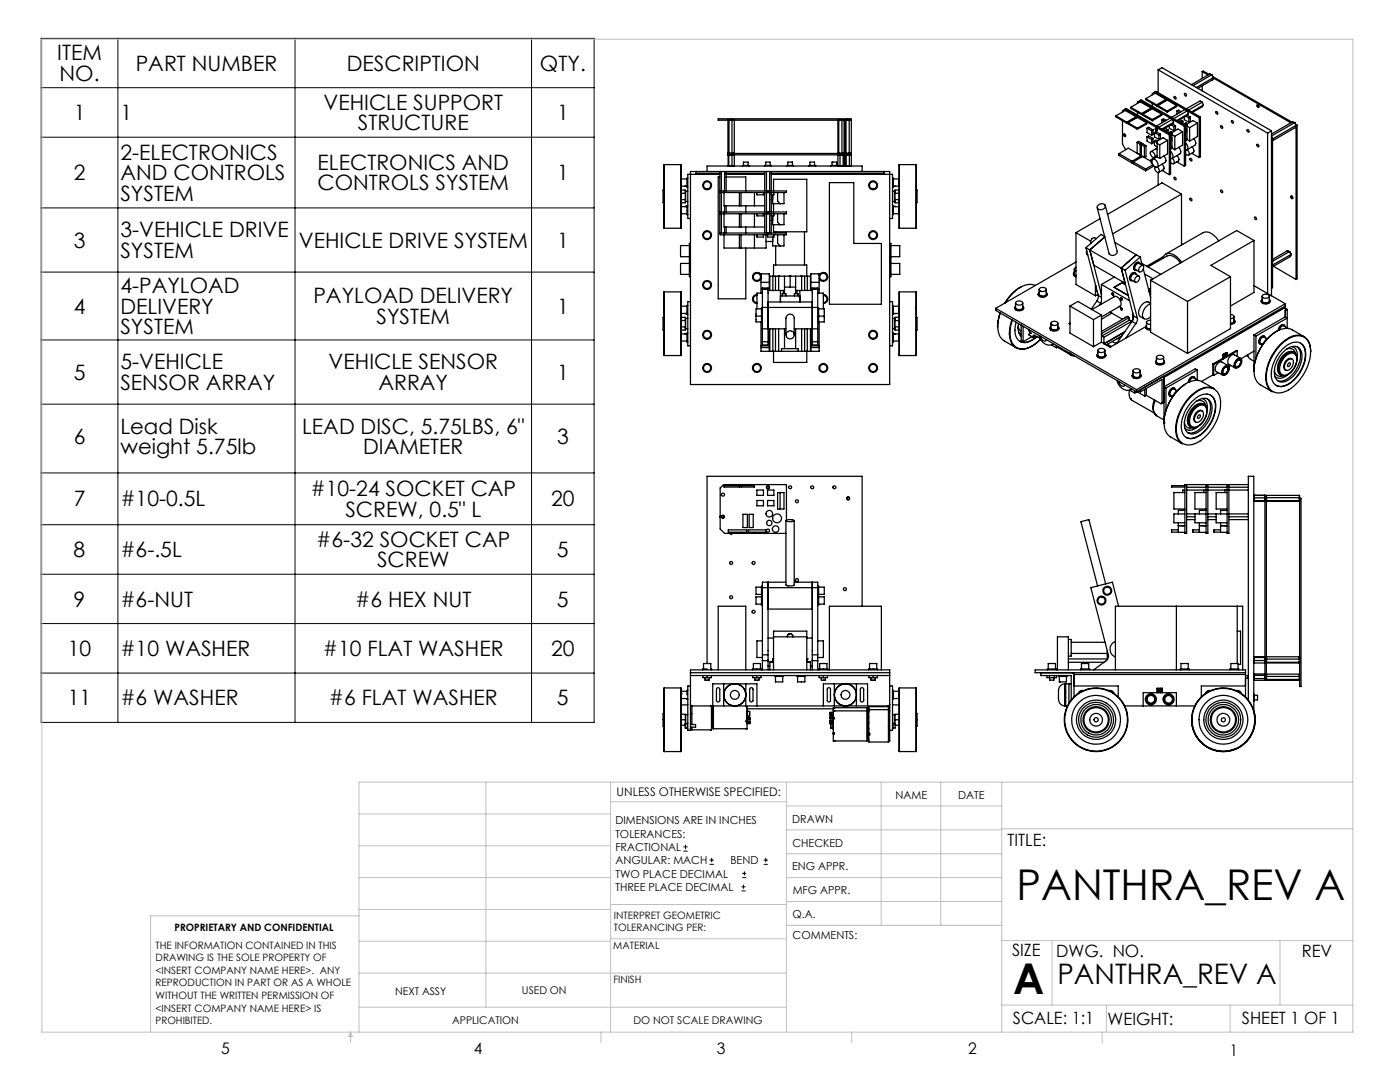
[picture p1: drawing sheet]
<svg xmlns="http://www.w3.org/2000/svg" width="279mm" height="216mm" viewBox="0 0 279 216" stroke-linecap="round" stroke-linejoin="round" font-family="sans-serif">
<defs><g id="words">
<g font-size="8.5">
<text x="202.9" y="179.6">PANTHRA_REV A</text>
<text x="202.2" y="198.3">A</text>
</g>
<text font-size="5.6" x="211" y="196.3">PANTHRA_REV A</text>
<g font-size="4.2">
<text x="11.4" y="12">ITEM</text>
<text x="11.9" y="16.1">NO.</text>
<text x="27.1" y="14.1">PART NUMBER</text>
<text x="69.2" y="14.1">DESCRIPTION</text>
<text x="107.8" y="14.1">QTY.</text>
<text x="14.7" y="23.9">1</text>
<text x="24" y="23.9">1</text>
<text x="64.6" y="21.9">VEHICLE SUPPORT</text>
<text x="111.2" y="23.9">1</text>
<text x="71.4" y="26">STRUCTURE</text>
<text x="14.7" y="35.9">2</text>
<text x="24" y="31.8">2-ELECTRONICS</text>
<text x="24" y="35.9">AND CONTROLS</text>
<text x="63.4" y="33.9">ELECTRONICS AND</text>
<text x="111.2" y="35.9">1</text>
<text x="24" y="40">SYSTEM</text>
<text x="63.4" y="38">CONTROLS SYSTEM</text>
<text x="24" y="47.3">3-VEHICLE DRIVE</text>
<text x="14.7" y="49.4">3</text>
<text x="24" y="51.5">SYSTEM</text>
<text x="59.6" y="49.4">VEHICLE DRIVE SYSTEM</text>
<text x="111.2" y="49.4">1</text>
<text x="24" y="58.5">4-PAYLOAD</text>
<text x="14.7" y="62.6">4</text>
<text x="24" y="62.6">DELIVERY</text>
<text x="62.5" y="60.5">PAYLOAD DELIVERY</text>
<text x="75.1" y="64.6">SYSTEM</text>
<text x="111.2" y="62.6">1</text>
<text x="24" y="66.7">SYSTEM</text>
<text x="14.7" y="75.8">5</text>
<text x="24" y="73.7">5-VEHICLE</text>
<text x="24" y="77.8">SENSOR ARRAY</text>
<text x="65.6" y="73.7">VEHICLE SENSOR</text>
<text x="75.5" y="77.8">ARRAY</text>
<text x="111.2" y="75.8">1</text>
<text x="14.7" y="88.6">6</text>
<text x="24" y="86.6">Lead Disk</text>
<text x="60.3" y="86.6">LEAD DISC, 5.75LBS, 6&quot;</text>
<text x="111.2" y="88.6">3</text>
<text x="24" y="90.7">weight 5.75lb</text>
<text x="72.5" y="90.7">DIAMETER</text>
<text x="14.7" y="101.1">7</text>
<text x="24" y="101.1">#10-0.5L</text>
<text x="62" y="99">#10-24 SOCKET CAP</text>
<text x="110" y="101.1">20</text>
<text x="68.9" y="103.1">SCREW, 0.5&quot; L</text>
<text x="14.7" y="111.2">8</text>
<text x="24" y="111.2">#6-.5L</text>
<text x="63.1" y="109.1">#6-32 SOCKET CAP</text>
<text x="75.3" y="113.2">SCREW</text>
<text x="111.2" y="111.2">5</text>
<text x="14.7" y="121">9</text>
<text x="24" y="121">#6-NUT</text>
<text x="70.9" y="121">#6 HEX NUT</text>
<text x="111.2" y="121">5</text>
<text x="13.5" y="130.9">10</text>
<text x="24" y="130.9">#10 WASHER</text>
<text x="64.4" y="130.9">#10 FLAT WASHER</text>
<text x="110" y="130.9">20</text>
<text x="13.5" y="140.7">11</text>
<text x="24" y="140.7">#6 WASHER</text>
<text x="65.6" y="140.7">#6 FLAT WASHER</text>
<text x="111.2" y="140.7">5</text>
</g>
<g font-size="3.4">
<text x="201.1" y="168.8">TITLE:</text>
<text x="202" y="190.8">SIZE</text>
<text x="210.8" y="190.9">DWG. NO.</text>
<text x="259.8" y="191">REV</text>
<text x="202.1" y="204.4">SCALE: 1:1</text>
<text x="221" y="204.5">WEIGHT:</text>
<text x="247.8" y="204.4">SHEET 1 OF 1</text>
</g>
<g font-size="3.2">
<text x="44.2" y="210.4">5</text>
<text x="94.6" y="210.3">4</text>
<text x="143.1" y="210.4">3</text>
<text x="193.2" y="210.3">2</text>
<text x="245.4" y="210.6">1</text>
</g>
<text font-size="2.4" x="123.1" y="158.9">UNLESS OTHERWISE SPECIFIED:</text>
<g font-size="2.2">
<text x="178.7" y="159.4">NAME</text>
<text x="191.2" y="159.4">DATE</text>
<text x="122.8" y="164.5">DIMENSIONS ARE IN INCHES</text>
<text x="122.8" y="167.1">TOLERANCES:</text>
<text x="158.1" y="164.2">DRAWN</text>
<text x="122.8" y="169.8">FRACTIONAL</text>
<text x="122.8" y="172.5">ANGULAR: MACH</text>
<text x="145.8" y="172.5">BEND</text>
<text x="158.1" y="173.7">ENG APPR.</text>
<text x="158.2" y="169.1">CHECKED</text>
<text x="122.8" y="175.1">TWO PLACE DECIMAL</text>
<text x="122.8" y="177.8">THREE PLACE DECIMAL</text>
<text x="158.2" y="178.4">MFG APPR.</text>
<text x="158.2" y="183.2">Q.A.</text>
<text x="158.2" y="187.4">COMMENTS:</text>
</g>
<g font-size="2.1">
<text x="78.8" y="198.5">NEXT ASSY</text>
<text x="104.2" y="198.4">USED ON</text>
<text x="90.2" y="204.3">APPLICATION</text>
<text x="126.4" y="204.3">DO NOT SCALE DRAWING</text>
</g>
<g font-size="2">
<text x="34.8" y="185.7">PROPRIETARY AND CONFIDENTIAL</text>
<text x="122.5" y="183.3">INTERPRET GEOMETRIC</text>
<text x="122.5" y="185.9">TOLERANCING PER:</text>
<text x="31.1" y="189.3">THE INFORMATION CONTAINED IN THIS</text>
<text x="31.1" y="191.8">DRAWING IS THE SOLE PROPERTY OF</text>
<text x="122.4" y="189.4">MATERIAL</text>
<text x="31.1" y="194.3">&lt;INSERT COMPANY NAME HERE&gt;. ANY</text>
<text x="31.1" y="196.8">REPRODUCTION IN PART OR AS A WHOLE</text>
<text x="122.4" y="196.2">FINISH</text>
<text x="31.1" y="199.4">WITHOUT THE WRITTEN PERMISSION OF</text>
<text x="31.1" y="201.9">&lt;INSERT COMPANY NAME HERE&gt; IS</text>
<text x="31.1" y="204.4">PROHIBITED.</text>
</g>
</g></defs>
<g fill="none" stroke="#000" stroke-width=".2">
<path d="M8.2 7.7h110.4v136.4h-110.4zM8.2 17.5h110.4M23.5 7.7v136.4M58.9 7.7v136.4M106.1 7.7v136.4M8.2 27.4h110.4M8.2 41.5h110.4M8.2 54.3h110.4M8.2 67.8h110.4M8.2 80.6h110.4M8.2 94.4h110.4M8.2 104.7h110.4"/>
<path d="M8.2 114.6h110.4M8.2 124.4h110.4M8.2 134.3h110.4M136.4 169.8h.8M136.4 169h.8M136.8 168.6v.8M141.6 172.5h.9M141.6 171.6h.9M142 171.2v.8M148 177.8h.8M148 177h.8M148.1 175.1h.8"/>
<path d="M148.1 174.3h.8M148.4 176.5v.8M148.6 173.9v.8M152.4 172.5h.8M152.4 171.6h.8M152.8 171.2v.8"/>
</g>
<g fill="none" stroke="#c0c0c0" stroke-width=".2">
<path d="M8.4 7.8h261.6v198.2h-261.6zM97 156.1v44.9M121.8 156.1v49.9M121.8 160h35.2M157 156.1v49.9M175.9 156.1v28.5M187.7 156.1v28.5M199.9 156.1v49.9M270 156.1h-198.4v49.9M71.6 175.1h50.2M71.6 168.8h50.2M71.6 162.4h50.2"/>
<path d="M157 170.4h42.9M157 165.6h42.9M157 160.8h42.9M157 175.1h42.9M157 179.9h42.9M199.9 165.4h70.1M71.6 194.2h85.4M71.6 187.8h50.2M71.6 181.5h50.2M71.6 182.7h-41.5v23.3M121.8 187.3h35.2M121.8 180.5h35.2"/>
<path d="M157 184.6h42.9M199.9 187.7h70.1M210 187.7v12.9M255.4 187.7v12.9M70 206v2.1M70 206l.3 .8h-.7zM71.6 201h85.4M119.9 206v2.1M170 206v2.1M199.9 200.6h70.1M220 206v2.1M220.8 200.6v5.4"/>
<path d="M245.5 200.6v5.4"/>
</g>
<g fill="none" stroke="#000" stroke-width=".25">
<path d="M228.7 19.7v.2l2.1 1.2M228.7 19.7l1.8-1.1 2.2 1.2M228.7 19.7l2.1 1.2M230 18.9v-.2l.7-.5 8.9 5.2M230.5 18.4l8.8 5.1M231.1 13.9l.8-.4 21.9 12.6M231.1 13.9l21.9 12.7M231.1 13.9v4.6M232.7 19.8v.2l-1.9 1.1M232.7 19.8l-1.9 1.1M234.4 19.3a.26 .26 0 0 1 .3 .1 .26 .26 0 0 1-.2 .4l-.1-.2zM236.4 18.7a.26 .26 0 0 1 .4 .1 .26 .26 0 0 1-.2 .4z"/>
<path d="M239.9 14.3v1.4M239.9 17.1v1M239.9 14.3l1.2 .7M239.9 14.3l.2-.1 1.2 .7M241.4 14.8h.1M241.4 14.8l.5 .1M241.4 14.8l-3.6 2.1M241.8 14.9h.1M241.8 14.9l.3 .6M241.8 14.9l-3.7 2.2M241.9 14.9l.2 .6M242 15.9h.1"/>
<path d="M242 15.9l-3 1.7M242.1 15.5l-.1 .4M242.1 15.6l15.5 8.9M242.1 15.3v.1M242.1 15.3l15.7 9.1M242.1 15.5l-3.3 2M242.1 15.5h.1M132.5 37.9h-.2v2.6h.2M132.6 32.8l-.1 .1v12.6h.1M132.6 32.8v12.7M132.6 32.8h3.3M135.9 32.8l.1 .1v12.6h-.1"/>
<path d="M135.9 32.8v12.7M136 37.9h.8v2.6h-.8M136 39.8h.8M136 38.6h.8M136.7 37.1v.1M136.8 38.1v2.1M136.8 38.1h.5M136.8 38.1v.1M137.1 35.7h-1.1v1.4h1.1M137.3 35.6h-.2v1.7h.2M137.8 34.2h39.8v42.5h-39.8zM138.9 34.2v.4"/>
<path d="M138.9 34.6v.2M138.9 34.6h4.8M141.1 34.2v-1.1h30.9v1.1M143.7 35.3h-.4v24.3h5.5v-10.1M143.7 34.2v3.9h13.3v.3h-13.3v3.9h13.3v.4h-13.3v3.8h13.3v.3h-13.3v-.3M143.7 34.8h-6.4v8.8h.5M143.7 38.1v.3M144 34.2v3.9M144 38.4v3.9M144.4 38.1v.3M144.5 38.4v2.7h8.1M144.6 34.2v3.9"/>
<path d="M144.9 35.3h3.9v2.8M144.9 34.8h7.7M144.9 34.2v3.9M144.9 34.6h7.7M145.3 24h1.2M145.3 24v9.1M145.3 30.9h24.6M145.3 33.1h.1M145.3 33.1h1.2M145.3 24h.1M145.3 30.9h1.2M145.5 30.9v2.2"/>
<path d="M145.5 24v6.6M145.6 23.7h.6M145.6 23.7h-2.3v.3h26.6M145.6 23.7v.3M145.6 30.6v.3M146.1 24v6.6M146.1 30.9v2.2M146.2 23.7h22.8M146.2 23.7v.3M146.2 30.6v.3M146.5 24h.1M146.5 30.9h.1"/>
<path d="M146.5 30.6h.1M146.5 30.6h-1.2M146.5 33.1h.1M146.5 24v6.6M146.5 30.9v2.2M147.6 38.4v2.7M147.9 38.4v2.7M148.2 33.1v-.1h1.3v.1M148.4 33v-.7h.9v.7M150.6 38.4v2.7M151.1 38.4v.5h1.3v-.5M152.6 33.1v-.1h1.3v.1"/>
<path d="M152.6 34.2v3.9M152.6 38.4v3.9M152.8 33v-.7h.9v.7M153 34.2v3.9M153 38.4v3.9M153.6 34.2v3.9M153.6 38.4v3.9M153.9 39.8h.3M153.9 34.8h24.2v8.8h-.5M153.9 34.2v3.9M153.9 38.4v3.9M153.9 34.6h22.6"/>
<path d="M154.2 38.9v1.7h1.5M154.4 38.1v-2.3h6.6v10.4h-6.6v-1.4M154.4 38.4v.5h-.5M155.2 38.4v1.7l.5 .5M156.5 38.4v2.2h-.8M157 33.1v-.1h1.4v.1M157.2 33v-.7h1v.7M161.4 33.1v-.1h1.4v.1M161.6 33v-.7h1v.7M165.5 36.4h4.9v12.2h5.5v12.1h-10.4zM165.8 33.1v-.1h1.4v.1M166.1 33v-.7h.9v.7"/>
<path d="M167.2 30.6h.1M167.2 33.1h.1M167.2 24h1.3M167.2 30.6h1.3M167.2 24v6.6M167.2 30.9v2.2M167.2 30.9h1.3M167.2 33.1h1.3M167.3 24h-.1M167.3 30.9h-.1M167.4 24v6.6M167.7 30.9v2.2"/>
<path d="M168 24v6.6M168.2 30.9v2.2M168.4 24h.1M168.4 30.9h.1M168.5 30.6h-.1M168.5 33.1h-.1M168.5 24v6.6M168.5 30.9v2.2M168.7 30.6h.1M168.7 33.1h.1M168.7 24h1.2M168.7 30.6h1.2"/>
<path d="M168.7 24v6.6M168.7 30.9v2.2M168.7 30.9h1.2M168.7 33.1h1.2M168.7 24h.1M168.7 30.9h.1M168.9 24v6.6M168.9 30.9v2.2M169 23.7h.6M169 23.7v.3M169 30.6v.3M169.4 24v6.6"/>
<path d="M169.5 30.9v2.2M169.6 23.7v.3M169.6 30.6v.3M169.6 23.7h.2v.3M169.8 30.6v.3M169.9 30.6h-24.6M169.9 33.1h.1M169.9 24v6.6M169.9 30.9v2.2M176.5 34.2v.4M176.5 34.6v.2M178.1 35.6h.2v1.7h-.2"/>
<path d="M178.1 38.1h.4M178.3 35.7h1.1v1.4l-1.1 .1M178.5 38.1v2.1M178.5 38.1l.1 .1M178.6 39.8h.8M178.6 38.6h.8M178.6 37.1v.1M179.4 37.9h-.8v2.6h.8M179.5 32.8v12.7M179.5 32.8h3.3M182.8 32.8v12.7M182.9 37.9h.1v2.6h-.1"/>
<path d="M222.7 23.1l1.9-1.1 2.1 1.3M222.7 23.1v.2l2.2 1.3M222.7 23.1l2.2 1.3M223.3 30.7l1.9-1.1 2.6 1.5-1.9 1.1M223.3 30.7l2.6 1.5M223.3 30.7v.3l2.6 1.5M224 22.4v-.3l.8-.4 8.8 5.1M224 24.1v4.7l.6 1M224.2 26.8a.29 .29 0 0 1 .4 .1 .29 .29 0 0 1-.1 .4l-.2-.2zM224.4 26.8l.2 .3M224.5 26.8l.1 .2M224.5 21.8l8.9 5.1"/>
<path d="M224.6 29.8h.1M224.9 24.4v.2M225.1 24.5l1.9-1.1 1.8 1.1M225.1 24.5l1.9 1.1M225.1 24.5v.2l1.9 1.1M225.7 21.4l1.8-1.1 2.2 1.3M225.7 21.4v.2l2.1 1.3M225.7 21.4l2.1 1.2M225.9 32.2v.3M226.2 32.3l2.4 1.4M226.2 32.3v.4l2.4 1.4M226.2 32.4l-.3 .1"/>
<path d="M226.7 23.3v.2l-1.8 1.1M226.7 23.3l-1.8 1.1M226.9 28.4l.4-.2 .6 .4M226.9 28.4v2.2l.6 .3M226.9 28.4l.6 .4M227 25.6v.2M227 20.6v-.2l.8-.5 8.8 5.1M227 22.4v.6M227.5 20.1l8.9 5.1M227.5 28.8v2.1M227.8 28.9v2.5M227.8 28.9l.3-.2 .6 .4"/>
<path d="M227.8 28.9l.6 .3M227.8 31l.6 .4M227.8 30.8l-.3 .1M227.8 22.6v.3M227.9 28.6v.3M227.9 28.6l-.4 .2M228.1 22.8l1.8-1.1 1.9 1.1M228.1 22.8v.2l1.9 1.1M228.1 22.8l1.9 1M228.4 29.2v2.2M228.6 33.7v.4M228.7 29.1v2.1l-.3 .2"/>
<path d="M228.7 29.1l-.3 .1M228.8 24.5v.2l-1.8 1.1M228.8 24.5l-1.8 1.1M228.9 25.6l.3-.2 .9 .5M228.9 27.3l.3-.2 .9 .5M228.9 25.6v.9l.9 .5M228.9 27.3v.9l.9 .5M228.9 25.6l.9 .5M228.9 27.3l.9 .5M229.7 30.3a.68 .68 0 0 1 .6 .3 .68 .68 0 0 1 0 .8 .81 .81 0 0 1-.6-1.1zM229.7 32.2l-1.7-1-1.8 1.1M229.7 21.6v.2l-1.9 1.1"/>
<path d="M229.7 21.6l-1.9 1M229.8 26.1v.9M229.8 27.8v.9M229.9 31.9a.92 .92 0 0 1 1.2 1.1v.2a.77 .77 0 0 1-.9 0 .77 .77 0 0 1-.3-.8zM230 31.9l-.2-.1a.55 .55 0 0 0 .2 .9M230 20.7v.5M230 23.8v.3M230.1 32.9l-1.5 .8M230.1 25.9v.9l-.3 .2M230.1 27.6v.9l-.3 .2M230.1 25.9l-.3 .2M230.1 27.6l-.3 .2"/>
<path d="M230.3 33.1l-1.7 1M230.4 28.2l.3-.2 .3 .2M230.4 26.5l.3-.2 .9 .5M230.4 26.5l.9 .5M230.4 26.5v.8l.9 .5M230.4 28.2v.8l.5 .3M230.4 28.2l.5 .3M230.5 33.3a.74 .74 0 0 0 .8 1.1l.1-.5-.4-.6M230.6 25.6a.26 .26 0 0 1 .4 .2 .26 .26 0 0 1-.2 .3l-.2-.1zM230.8 25.6l.2 .4M230.8 25.2l2.7-1.6 .5 .2-2.8 1.6zM230.8 20.9v.2"/>
<path d="M230.9 25.7l.1 .2M230.9 31.3l-1.1 .6M230.9 29.7h-.3l-.9 .6M230.9 31.3l-.9 .5M230.9 31l-.5 .4M230.9 28.6l.6 .3M230.9 31.3l.6 .3M231.1 21.1l1.8-1.1 1.9 1.1M231.1 21.1v.2l1.8 1.1M231.1 21.1l1.8 1.1M231.1 34.4v2.5M231.3 27v.8"/>
<path d="M231.5 28.9v2.7M231.6 26.8l-.3 .2M231.6 26.8v.9l-.3 .1M231.8 22.8v.2l-1.8 1.1M231.8 22.8l-1.8 1M231.9 32.8a.72 .72 0 0 1 .3 1.1l-1 .5M231.9 23.9l.3-.2 .6 .3M231.9 23.9l.5 .3M231.9 23.9v.6M231.9 34l1.5 .9M232.2 25.8l.6 .3M232.3 31.1a.93 .93 0 0 1 .2 1.3l-1.6 .9"/>
<path d="M232.5 25.6l.6 .3M232.8 26.1v.2M232.9 22.2v.2M233 28l-.9-.5-1.2 .7v3.1M233 28v2.7l-1.5 .9M233 28l-1.5 .9M233.1 25.9v.6M233.1 25.9l-.3 .2M233.4 26.4l.3-.2 .3 .2M233.4 25.1v.5l.9 .5M233.4 26.4v.2M233.4 26.9v8"/>
<path d="M233.4 26.4l.5 .3M233.6 28h.3M233.6 30.2a.96 .96 0 0 1 .2 1.4h-.2M233.6 26.8l-.2 .1M233.6 27.4l.3 .2M233.6 26.8v7.9l-.2 .2M233.8 23.4l2.7-1.6 .5 .3-2.8 1.6zM233.9 29.6h-.3M233.9 29.3l-.3 .2M233.9 26.9l.6 .3M233.9 29.6l.6 .3M233.9 29.6l-.3 .1"/>
<path d="M234 23.8l.2 .6M234.2 24.4l-2.4 1.4M234.2 24.4l-.2 .3 .6 .4M234.3 25.3l-.6-.4-1.7 1M234.3 25.3v.8M234.4 35.3a.28 .28 0 0 1 .3 .2 .28 .28 0 0 1-.2 .4l-.1-.2zM234.5 27.2v2.7M234.6 25.1v.8l-.3 .2M234.6 25.1l-.3 .2M234.8 21.1v.2l-1.9 1.1M234.8 21.1l-1.9 1.1M234.9 31a.8 .8 0 0 1 .3 1.1l-1 .6"/>
<path d="M234.9 32.3l1.5 .9M234.9 22.2l.3-.2 .5 .3M234.9 22.2v.6M234.9 22.2l.5 .3M235.2 24l.6 .4M235.3 29.4a1.03 1.03 0 0 1 .2 1.3l-1.6 .9a.59 .59 0 0 1 .4 .5 .59 .59 0 0 1-.3 .6l-.4-.3M235.5 23.8l.6 .4M235.8 24.4v.2M235.8 38.7l-3.9-2.2-10.8 6.3M235.8 38.7l-13.8 8M235.8 38.7v10.2M236 26.3v2.7l-1.5 .9"/>
<path d="M236 26.3l-1.5 .9M236 26.3l-.9-.5-1.2 .7v3.1M236.1 24.2v.6M236.1 24.2l-.3 .2M236.4 23.4v.5l.8 .5M236.4 24.7v.2M236.4 25.2v8M236.4 24.7l.3-.2 .3 .2M236.4 24.7l.5 .3M236.6 26.3h.3M236.6 28.5a.96 .96 0 0 1 .2 1.4h-.2M236.6 25v8l-.2 .2"/>
<path d="M236.6 25l-.2 .2M236.6 25.7l.3 .2M236.7 21.7l2.8-1.6 .4 .3-2.7 1.6zM236.9 27.9h-.3M236.9 27.8l-.3 .2M236.9 27.6l-.3 .2M236.9 27.8l.5 .4M236.9 25.2l.5 .3M236.9 29.9a.62 .62 0 0 1 .1 1.1l-.4-.3M237 22.1l.2 .6M237.2 22.7l-2.4 1.4M237.2 22.7l-.2 .3 .6 .4"/>
<path d="M237.2 23.5l-.6-.3-1.6 .9M237.2 23.5v.9M237.4 25.5v2.7M237.5 31.6a.25 .25 0 0 1 .3 .2 .25 .25 0 0 1-.1 .3zM237.5 39.5a.31 .31 0 0 1 .3 .2 .31 .31 0 0 1 0 .4l-.3-.2zM237.6 23.4v.8l-.4 .2M237.6 23.4l-.4 .1M237.8 29.4a.69 .69 0 0 1 .3 1l-.9 .6M237.8 30.6l1.5 .8M238.2 27.7a.93 .93 0 0 1 .2 1.3l-1.5 .9M239 24.6v2.6l-1.6 1M239 24.6l-1.6 .9"/>
<path d="M239 24.6l-.9-.5-1.2 .6v3.1M239.3 23.5v7.9M239.6 23.4l-.3 .1M239.6 23.4v7.9l-.3 .1M239.9 20.4l.3 .6M240.2 21l-2.4 1.3M240.2 21l-.3 .3-1.9 1.1M242.7 22.3a.26 .26 0 0 1 .3 .1 .26 .26 0 0 1-.1 .4l-.2-.2zM243.6 38a.27 .27 0 0 1 .3 .1 .27 .27 0 0 1 0 .4zM243.7 25.1a.3 .3 0 0 1 .3 .2 .3 .3 0 0 1-.1 .3l-.3-.3zM245.8 24.1a.3 .3 0 0 1 .3 .2 .3 .3 0 0 1-.1 .3l-.2-.2zM248.9 25.9a.26 .26 0 0 1 .4 .1 .26 .26 0 0 1-.2 .4l-.2-.2z"/>
<path d="M250.8 21a.29 .29 0 0 1 .4 .1 .29 .29 0 0 1-.1 .3l-.3-.2zM250.9 28.8a.3 .3 0 0 1 .3 .2 .3 .3 0 0 1-.1 .3l-.3-.3zM251 20.9h.1M251 20.9l.2 .4M253 26.6v32M253.8 27.8v.1M253.8 27.7l.2 .1M253.8 26.1l-.8 .5M253.8 26.1v32.9M253.8 27.3l.2 .4M253.8 27.2l.2 .5M253.8 27.9h.1"/>
<path d="M254 27.8l-.2 .1M254 27.8v29.6l-.2 .1M254 27.7h.1M254 27.7v.1M254 27.7v.2M257.6 39.1a.28 .28 0 0 1 .4 .2 .28 .28 0 0 1-.2 .4l-.2-.3zM257.8 39.2h.1M257.8 39.2l.2 .3M257.9 24.3l.5 .1M257.9 24.3l.5 .2M257.9 24.3l-4.1 2.4M258.4 24.5h.1"/>
<path d="M258.4 24.5l.3 .5M258.4 24.5l-4.6 2.6M258.6 25.4h.1M258.6 25.4l-4.6 2.7M258.6 24.9l.3 .1M258.7 25h.1M258.7 25l-4.7 2.7M258.7 25l-.1 .4M258.9 25l-.2 .1v30.7M258.9 25v30.6l-.2 .2M132.6 58.2l-.1 .1v12.6h.1M132.6 58.2v12.7"/>
<path d="M132.6 58.2h3.3M132.6 45.5h3.3M135.9 58.2l.1 .1v12.6h-.1M135.9 58.2v12.7M136.8 40.1v.1M136.8 40.2h.5M137.1 41.2h-.4M137.1 41.2h-1.1v1.5h1.1M137.3 41.1h-.2v1.7h.2M137.6 49h-1.8v2.2h1.8M137.6 52.6h-1.8v2.2h1.8M137.8 51.3h-.1l.1 .1"/>
<path d="M137.8 51.7h-.1l.1 .1M137.8 52h-.1l.1 .1M137.8 52.3h-.1l.1 .1M137.8 48.6h-.2v6.6h.2M143.7 42.3v.4M144 42.7v3.8M144.4 42.3v.4M144.4 46.5v.3M144.5 42.7v2.6h8.1M144.5 46.8v2.7h8.4v-2.7M144.6 41.1v1.2M144.6 45.3v1.2"/>
<path d="M144.9 41.1v1.2M144.9 45.3v1.2M147.6 42.7v2.6M147.6 46.8v2.7M147.9 42.7v2.6M147.9 46.8v2.7M148.8 41.1v1.2M148.8 45.3v1.2M150.6 42.7v2.6M150.6 46.8v2.7M151.1 58.8a.88 .88 0 0 0-.9 .9 .88 .88 0 0 0 .9 .8M151.1 58.9a.72 .72 0 0 0-.8 .8 .72 .72 0 0 0 .8 .7"/>
<path d="M151.1 42.7v.4h1.3v-.4M151.1 46.8v.5h1.3v-.5M151.9 54.9v-.3h1.6v3.4M151.9 55.6v2.9M151.9 56.3h1.6M152.2 58.5h-1.1v3.1M152.2 57.7h.1M152.2 57.7v-.2h1.1v.2M152.2 57.7v10.5M152.2 57.7h1.1M152.6 42.7v3.8M152.9 48.2h1.3"/>
<path d="M153 42.7v3.8M153.2 46.8v.5h1.2v-.5M153.3 57.7h.1M153.3 57.7v10.5M153.3 58h2.5M153.6 42.7v3.8M153.6 58v-2.9h8.1v2.9M153.9 44h.3M153.9 42.7v3.8M154.2 43.1v1.7h1.5M154.2 47.3v1.8h1.5M154.2 55.1v2.9"/>
<path d="M154.4 55.1v-2.2h6.6v2.2M154.4 40.6v1.7M154.4 42.7v.4h-.5M154.8 55.1v2.9M154.8 46.2v.3M154.8 49.1v3.8M155.2 42.7v1.6l.5 .5M155.2 46.8v1.7l.5 .6M155.3 55.1h.3M155.4 55.1v2.9M155.8 58h.5M155.8 58v2.3"/>
<path d="M155.8 59.1h3.8M156.1 59.1v-.5h.7v.5M156.3 58h.3M156.3 58v.6M156.5 42.7v2.1h-.8M156.5 46.8v2.3h-.8M156.6 55.1v3.5M156.6 57.3h2.2M157.5 55.1h.4M157.7 55.1v2.2M158.5 59.1v-.5h.8v.5M158.8 55.1v3.5"/>
<path d="M158.8 58h.3M159.1 58h.5M159.1 58v.6M159.6 58v2.3M159.6 58h2.5M159.8 55.1h.3M160 55.1v2.9M160.5 46.2v6.7M160.6 55.1v2.9M161.1 55.1v2.9M161.8 56.3h1.7M162.1 57.7h.1"/>
<path d="M162.1 57.7v-.2h1.1v.2M162.1 57.7v10.5M162.1 57.7h1.1M163.2 58.5h1.1v3.1M163.2 57.7h.1M163.2 57.7v10.5M163.5 54.9v-.3h-1.7v3.4M163.5 55.6v2.9M164.3 58.8a.88 .88 0 0 1 .9 .9 .88 .88 0 0 1-.9 .8M164.3 58.9a.72 .72 0 0 1 .7 .8 .72 .72 0 0 1-.7 .7M177.6 51.3h.1l-.1 .1M177.6 52h.1l-.1 .1"/>
<path d="M177.6 51.7h.1l-.1 .1M177.6 52.3h.1l-.1 .1M177.6 48.6h.2v6.6h-.2M177.8 49h1.8v2.2h-1.8M177.8 52.6h1.8v2.2h-1.8M178.1 41.1h.2v1.7h-.2M178.1 40.2h.4M178.3 41.2h.3M178.3 41.2h1.1v1.5h-1.1M178.6 40.1l-.1 .1M179.5 58.2v12.7M179.5 58.2h3.3"/>
<path d="M179.5 45.5h3.3M182.8 58.2v12.7M202.7 57.9l-1.2 1.2-.9 1.4M203.8 57.2l-1.1 .7M206.6 56.9a4.3 4.3 0 0 0-4.3 1.4l-1.7 2.1M207.2 58.7a.95 .95 0 0 0 .9 .6 .95 .95 0 0 0 .9-.6M207.4 58.3a.49 .49 0 0 0-.1 .7 .49 .49 0 0 0 .6 .2 .72 .72 0 0 0 1-.7l-.1-.2M207.4 57.7v1a.86 .86 0 0 0 1.4 0v-1M207.5 57.5a.86 .86 0 0 1 1.3 .2 .81 .81 0 0 1-.7 .5 .81 .81 0 0 1-.7-.5zM214.2 54.6l.1 .4 .4 .2M214.4 54.3a.45 .45 0 0 0-.1 .5 .45 .45 0 0 0 .4 .3M214.4 53.7v.9l.3 .4"/>
<path d="M214.7 53.3l-.3 .4 .1 .2 .2 .1M214.7 46.4l3 1.7M214.7 46.4v10.4l3.9 2.2M214.7 52.3l-16 9.2M216.7 49.4l.8 .5M216.7 49.4l2.5 9.5M216.9 50.1v.5l.2 .2M217.5 49.9l6.3 3.6M217.5 49.9l.8 3 6.2 3.6M217.5 49.9l2.3 8.9M218.6 56.8v2.2M218.7 57v.7l.3 .5"/>
<path d="M218.8 47.6a.78 .78 0 0 0-.9 .1 .78 .78 0 0 0-.2 .9M219 58.2h.1M219.1 41a.81 .81 0 0 1 .8-.4 .81 .81 0 0 1 .7 .7 .88 .88 0 0 1-.8 .5 .88 .88 0 0 1-.8-.5zM219.1 58.7l-.5 .3M219.2 58.9l-.3 1.2M219.2 58.9l.6 .4M219.5 43.6l-4.8 2.8M219.8 56.8v3.9M219.8 56.8l5.6 3.2M220.5 47.2l-.8-.4-3 2.6M220.5 47.3l-3 2.6M220.6 41l2.4 9.2a.88 .88 0 0 1-.7 .7 .88 .88 0 0 1-1-.3l-2.3-9.1"/>
<path d="M221.9 58.5a.24 .24 0 0 1 .3 .1 .24 .24 0 0 1 0 .3l-.3-.2zM222 58.5l.2 .1v.2l-.2-.1zM222.2 59.3a1.08 1.08 0 0 1 1.5 1v.6l-.4 .3M222.4 55.3l-2.6 1.5M222.5 48.4l4.3 2.4M222.5 59.1l-4.6 2.7M223.7 59.5h.1a.16 .16 0 0 1 .2 .2 .16 .16 0 0 1-.2 .1zM223.8 53.5l2.4 9.5M223.8 53.5l.7 .4M223.9 56.4l.7 .4M224.2 56.3l-1.8 1 2.7 1.6M224.5 56.8h.1"/>
<path d="M224.5 53.9l2.5 9.6M226.6 54.5a.72 .72 0 0 0-1.1 .6l-.1 .4 .3 .5M226.7 55.3a.38 .38 0 0 1 .6-.2 .38 .38 0 0 1 .1 .5 .6 .6 0 0 1-.3 .6 .6 .6 0 0 1-.7 0l.1-.5zM226.8 54.8a.52 .52 0 0 0-.6-.4 .52 .52 0 0 0-.5 .5l-.1 .2a.5 .5 0 0 0-.1 .7 .5 .5 0 0 0 .6 .2M226.8 50.8l-3 2.7M226.8 50.8l.7 .5M227.3 55.1l-.8-.5a.83 .83 0 0 0-.7 1.3l.8 .4M227.4 52.4a.72 .72 0 0 0-1.1 .6l-.1 .6 .3 .3M227.5 51.3l-3 2.6M227.5 51.3l.5 1.6M227.6 52.7l-.1-.1a.65 .65 0 0 0-.7-.1 .65 .65 0 0 0-.4 .6 .5 .5 0 0 0-.1 .6 .5 .5 0 0 0 .6 .2M227.7 53.1a.41 .41 0 0 1 .6 .1 .41 .41 0 0 1-.2 .6l-.1 .1a.42 .42 0 0 1-.6 .3 .42 .42 0 0 1-.1-.6z"/>
<path d="M227.9 52.6l3.8 2.2M228.1 53l-.8-.4a.81 .81 0 0 0-.9 .9l.2 .3 .8 .5M228.2 53.7l1.4 5.6M228.4 54.7l1.7 .9M229.3 58v-.3l.3-.1-.1 .3 .1 .3M229.3 58.1l.3 .4M229.6 55.9l7.4 4.2M229.6 55.9v10.4l7.4 4.2M232.1 51.6a1.36 1.36 0 0 1 2.2-.7l1 .7 .5 .8M232.2 51.2l-3.4 1.9M235.6 52.5a2.57 2.57 0 0 0-2.7-1.4l-3.8 2.2M235.8 48.6l.2 .2"/>
<path d="M243.2 48a2.86 2.86 0 0 0-3.1-1.6l-7.4 4.3M245.6 55.2l-8.6 4.9M245.6 55.2v10.4l-8.6 4.9M250.3 48v10.3l-4.7 2.8M250.3 48l-3.5-2-17.2 9.9M250.3 48l-8.6 5 3.9 2.2M250.3 57l6.2 3.6M250.4 43.4a.25 .25 0 0 1 .3 .1 .25 .25 0 0 1-.1 .3zM251.9 59.7l-.2 .2a.93 .93 0 0 0 .8 .7 .93 .93 0 0 0 .9-.4l.1-.2-.2-.3M251.9 59.1v.9a.82 .82 0 0 0 1.4 0v-.9M252.1 58.8a.79 .79 0 0 1 1.2 .4 .84 .84 0 0 1-1.4-.1zM254.1 53.1l4.6 2.7"/>
<path d="M256.9 50.1l.5 .1M256.9 50.1l-2.9 1.7M257.4 50.2l.3 .5M257.4 50.2l.3 .6M257.4 50.2l-3.4 1.9M257.5 51.2l-3.5 2M257.7 50.7v.1M257.7 50.7l-.2 .5M257.7 50.8l-3.7 2.1M257.7 50.8l-.2 .4M132.5 63.3h-.2v2.6h.2M132.6 70.9h3.3"/>
<path d="M136 63.3h.8v2.6h-.8M136 64h.8M136 65.2h.8M136.7 62.5v.1M136.8 65.5v.1M136.8 63.5v2.1M136.8 65.6h.5M136.8 63.5h.5M136.8 63.5v.1M137.1 66.6h-.4M137.1 61.1h-1.1v1.4h1.1M137.1 66.6h-1.1v1.5h1.1"/>
<path d="M137.3 66.5h-.2v1.7h.2M137.3 61h-.2v1.7h.2M137.8 60.2h-.5v8.8h.5M150.9 63.1v1.1h1.1M150.9 63.1h1.1M151.9 64.2v5.9h1.6v-4.5M151.9 69h1.6M151.9 69.4h1.6M152 63.3v1.1h.2M152 61.6h-1.1v1.5M152 63.3h.2M152.2 68.2v.6h1.1v-.6"/>
<path d="M152.2 61.5h-.2v1.8M152.2 65.6h4.6M152.2 68.2h1.1M152.2 61.3h11M153.3 60.3h8.8M153.6 65.6v4.5h8.1v-4.5M154.2 65.6v4.5M154.4 70.1v2.2h6.6v-2.2M154.8 65.6v4.5M155.4 65.6v4.5M156 70.1v-.5h3.3v.5M156.6 65.6v4"/>
<path d="M156.8 66.8v-3.3a.83 .83 0 0 1 .9-.8 .83 .83 0 0 1 .8 .8v3.3M158.5 65.6h4.7M158.8 65.6v4M160 65.6v4.5M160.6 65.6v4.5M161.1 65.6v4.5M161.8 69h1.7M161.8 69.4h1.7M162.1 68.2v.6h1.1v-.6M162.1 68.2h1.1M163.2 61.5h.2v1.8M163.2 63.3h.2"/>
<path d="M163.4 63.3v1.1h-.2M163.4 61.6h1.1v1.5M163.4 63.1h1.1M163.5 64.2v5.9h-1.7v-4.5M164.5 63.1v1.1h-1.1M177.6 60.2h.5v8.8h-.5M178.1 61h.2v1.7h-.2M178.1 66.5h.2v1.7h-.2M178.1 65.6h.4M178.1 63.5h.4M178.3 66.6h.3M178.3 61.1h1.1v1.4l-1.1 .1"/>
<path d="M178.3 66.6h1.1v1.5h-1.1M178.5 63.5v2.1M178.5 63.5l.1 .1M178.6 65.5l-.1 .1M178.6 64h.8M178.6 65.2h.8M178.6 62.5v.1M179.4 63.3h-.8v2.6h.8M179.5 70.9h3.3M182.9 63.3h.1v2.6h-.1M198.7 61.5l28.1 16.3M198.7 61.5v.4l28.1 16.3"/>
<path d="M199.2 64.1l-.1 1.2M199.2 64l.4-1.5a5.3 5.3 0 0 0 .3 5.1l.5 .4 2.4 1.4M201.9 63.8a5.2 5.2 0 0 0 .3 5.1 2.83 2.83 0 0 0 3.8 .2l1.6-1.4M202 63.9a5.9 5.9 0 0 0 .1 4.7 2.77 2.77 0 0 0 4 .4l1.5-1.3M202.5 61.4a.95 .95 0 0 0 1.7 .3l.1-.3M202.7 61.1a.49 .49 0 0 0-.1 .6 .49 .49 0 0 0 .6 .2h.2a.54 .54 0 0 0 .7-.2 .54 .54 0 0 0 0-.6M202.7 60.5v.9a.86 .86 0 0 0 1.4 0v-.9M202.7 60.3a.89 .89 0 0 1 1.4 .2 .81 .81 0 0 1-.7 .4 .81 .81 0 0 1-.7-.5zM202.8 64.3a3.4 3.4 0 0 0 .8 3.8 3 3 0 0 0 3.3-.9M203.2 65.1l.2 .6 .4 .4M203.3 64.6a2.72 2.72 0 0 0 .5 2.5M203.3 66.3l.5 .3"/>
<path d="M203.8 64.9v3l.4 .3M204.2 65.1v3.1M205.2 65.7l.6 .8M205.3 65.8l.6 .8M205.4 66.9l.8 .4M205.7 66.4a.28 .28 0 0 0-.3 .2 .28 .28 0 0 0 .1 .3M206 67.2l-1.8 1M206.3 66.9a.21 .21 0 0 0-.2 .2 .21 .21 0 0 0 .2 .2l.2-.4M206.4 66.9l1.1 .6M206.9 67.1a3.2 3.2 0 0 1-3.4 1M207.3 66.9a2.16 2.16 0 0 0 3 1.8M207.6 67.1a.91 .91 0 0 0 1.2 .9v-.2"/>
<path d="M209.5 65.4a.99 .99 0 0 0 1.7 .4l.1-.4M209.7 65.1a.49 .49 0 0 0 0 .6 .49 .49 0 0 0 .5 .2h.7l.3-.2 .1-.3-.2-.3M209.7 64.5v.9a.82 .82 0 0 0 1.4 0v-.9M209.8 64.3a.81 .81 0 0 1 1.3 .3 .82 .82 0 0 1-1.4-.1zM209.8 68.8l1 .6M210.8 68.9v.5M211 69.3l2.8 1.6M211.2 69.2l-.4 .2M213.4 70.4v.1M213.4 70.6h.1M213.4 70.5l-.1-.1 .1 .2M213.5 70.5h.1"/>
<path d="M213.5 70.6l.3 .3 .6 .1M213.5 70.5l-.1 .1M213.5 70.5v.1M213.5 70.6l.7 .3M213.5 64.5l-.1 .1 .1 .1M213.5 61.1v5.4l4.7 2.7M213.5 61.1l4.7 2.7M213.5 61.1l1.6-1 4.7 2.8M213.5 70.6h.1M213.7 70.8l.4 .1M218.2 63.8v5.4M218.9 60.1l.8 .4"/>
<path d="M218.9 60.1l-1.1 1.6M218.9 70.8a.9 .9 0 0 0 1.6 .5l.2-.5M219.1 70.5a.49 .49 0 0 0-.1 .6 .49 .49 0 0 0 .6 .2 .72 .72 0 0 0 1-.6l-.1-.2M219.1 69.9v.9a.86 .86 0 0 0 1.4 0v-.9M219.1 69.8a.92 .92 0 0 1 1.4 .1 .81 .81 0 0 1-.7 .4 .81 .81 0 0 1-.7-.4zM219.7 60.5l-.3 .4M219.8 60.3l-.1 .2M219.8 62.9l-1.6 .9M219.8 68.3l-1.6 .9M219.8 62.9v5.4M219.8 66.5h.1M219.8 68.3l.5 .3"/>
<path d="M219.9 66.5v.6M219.9 67.1l.4 .2M220.3 67.3v1.3M220.9 68.8l.8 .4M221 68.7l.8 .4M221.5 62.3l2.5 1.4M221.9 62.5l-2.1 1.2M222 68.1l.4 .3h.5M222.9 75.9a2.15 2.15 0 0 0 3 1.7M223.3 76.1a.78 .78 0 0 0 .3 .8 .78 .78 0 0 0 .8 0l.1-.1M223.4 67.4v.3M223.5 67.3l-.5 .3"/>
<path d="M223.6 61.5l.1-.1a.25 .25 0 0 1 .2 .2 .25 .25 0 0 1-.1 .3zM223.6 61l-3.8 2.3M223.9 67.1l-3.1 1.7M224.5 66.2l-4.2 2.4M224.6 63.4h-.1M225 63.1h.1M225 63.1l.4 .3M225 63.1l-5.2 3M225.4 63.4l-5.5 3.1M225.4 63.4v.4l.4 .3v.2M225.4 77.9a1.96 1.96 0 0 0 .3 1.7M225.4 63.9l-5.5 3.2"/>
<path d="M225.5 77.9l.9 .5M225.7 79.7l4.7 2.7M225.7 79.6l.1 .1h-.1M225.7 79.6v.1M225.8 64.1l-5.5 3.2M225.9 64.1l.8 .5M225.9 64.1l-3.1 4.5M226 74.9a.92 .92 0 0 0 1.5 .5l.2-.5M226.1 62.4v1.5M226.1 74.6a.49 .49 0 0 0-.1 .6 .49 .49 0 0 0 .6 .2 .69 .69 0 0 0 1-.7l-.1-.1M226.1 74v.9a.86 .86 0 0 0 1.4 0v-.9M226.2 63v.4l-.3 .7"/>
<path d="M226.2 63l.8 .5M226.3 73.7a.86 .86 0 0 1 1.2 .3 .78 .78 0 0 1-.7 .4 .78 .78 0 0 1-.7-.5zM226.4 78v.4M226.7 64.6l-2.1 2.9M226.8 77.8v.4M226.9 78.1h.1M226.9 78.1l1.6 1M226.9 78.1l-.5 .3M227 63.5v.5l-.3 .6M227.2 78l.4 .2M227.6 78.2l4.3-2.5v4.7M228.5 77.7v1.4"/>
<path d="M228.8 78.9l2.9 1.7 .2-.2M228.8 78.9l-.3 .2M228.8 77.5v1.4M228.8 64.9a.52 .52 0 0 0 0 .7 .52 .52 0 0 0 .6 .1h.2M228.8 64.3v1l.4 .3h.4M229.6 60.5a1.24 1.24 0 0 0-2 .6 1.54 1.54 0 0 0 0 2.1l.8 .4M229.6 60.7a2.21 2.21 0 0 0-1.5 2.7 .96 .96 0 0 0 1.5-.2M229.6 65.9a.74 .74 0 0 1-1-.7l-7.1 4.1-1.1-.7 4-2.3M229.6 63.9a.52 .52 0 0 0-.7 .6l.7 .2M230.4 79.8a2.74 2.74 0 0 0-.1 2.4M230.5 79.9a2.6 2.6 0 0 0 .1 2.8l.1 .1-.1-.1M230.6 72.2a.94 .94 0 0 0 .8 .7 .94 .94 0 0 0 .9-.3l.1-.4"/>
<path d="M230.8 71.9a.57 .57 0 0 0 .1 .7 .57 .57 0 0 0 .6 .1l.8-.3 .1-.3-.2-.2M230.8 71.3v.9a.82 .82 0 0 0 1.4 0v-.9M230.9 71.1a.92 .92 0 0 1 1.3 .2 .81 .81 0 0 1-.7 .4 .81 .81 0 0 1-.7-.5zM232.2 75.1v.1M232.2 75.1l.1 .2M232.3 75.3l-.2-.2-4.5 2.7v.4M232.3 75.3v9.1M232.7 77.4v4.5M234.4 77.5a.66 .66 0 0 0-1 .5l-.2 .6 .3 .4M234.6 77.8a.49 .49 0 0 0-.5-.4 .49 .49 0 0 0-.5 .5l-.2 .6v.4l.2 .2 .3-.1M234.9 78.1l-.3 .2-.3 .5M234.9 78l-.5-.4a.82 .82 0 0 0-.8 1.3l.4 .2"/>
<path d="M235.2 77.8a4.8 4.8 0 0 1 4.2-1.8l2.9 1.5a3.5 3.5 0 0 0-3.9 .9 9.5 9.5 0 0 0-3.6 8.5l.5 1.1 .6 .5-2.3-1.3a3.4 3.4 0 0 1-1.3-3.6 10.6 10.6 0 0 1 2.9-5.8zM236.6 76.6a9.8 9.8 0 0 0-4.3 7.6M237 60.1v10.4M237.6 79.2a4.8 4.8 0 0 1 4.2-1.8 2.94 2.94 0 0 1 1.8 3.4 9.5 9.5 0 0 1-5.2 7.7 2.6 2.6 0 0 1-2.7-.3 2.6 2.6 0 0 1-.9-2.6 9.7 9.7 0 0 1 2.8-6.4zM238.3 75.2a.94 .94 0 0 0-1.2 1.1M238.5 75.5l-.1-.1a.87 .87 0 0 0-1.1 .9M238.6 75.9h.5M238.9 73.8l-.4-.2-6.2 3.6 .4 .2M238.9 73.8l-6.2 3.6M238.9 73.8v2M239 75.8l-.8-.4a.83 .83 0 0 0-.8 .8M239.9 79.5a1.79 1.79 0 0 1 1 2.5"/>
<path d="M240.9 79.6a2.82 2.82 0 0 1 .4 3.2 4.9 4.9 0 0 1-3.9 3.6l-.4-.1M241.6 78.8a3 3 0 0 1 .8 3.5 6.8 6.8 0 0 1-4.7 5.2l-1-.2M242 72.6l.2 .1M242 74.8l.2 .1M242 72.6v2.2M242 74.8l-2.2 1.3M242.2 72.7v2.2M243.1 74.4l-.9 .5M244 70.8h.1M244 71.5l.1 .1M244 71.5l-2 1.1M244 70.8v.7"/>
<path d="M244 70.8h.2M244.1 70.8v.8M244.2 74.6h.1M244.2 70.8l-.1 .8M244.2 70.8h-.1M244.2 73.6l.1-.1a.43 .43 0 0 1 .7-.2 .43 .43 0 0 1 0 .7 .51 .51 0 0 1-.4 .6 .51 .51 0 0 1-.6-.4zM244.2 71.4h.1M244.2 70.7h.1M244.2 70.7v.7M244.2 70.7h.2M244.3 73.2a.58 .58 0 0 1 .7-.3 .58 .58 0 0 1 .3 .8 1.32 1.32 0 0 1-1.3 1.2 1.26 1.26 0 0 1 .3-1.7zM244.3 73.3a.5 .5 0 0 1 .8-.1 .5 .5 0 0 1 0 .8 .7 .7 0 0 1-1.1 .5v-.6z"/>
<path d="M244.3 70.7v.7M244.4 70.7l-.1 .7M244.4 70.7h-.1M244.5 71.3h.1M244.5 71.3h-.1M244.5 70.5v.1M244.5 70.5v.8M244.5 70.5h.1M244.5 70.6v.7M244.6 70.5l-.1 .8M244.6 70.5l-.1 .1M244.7 71.1l.1 .1"/>
<path d="M244.7 71.1l-.1 .1M244.7 70.4h.2M244.7 70.4h.1M244.7 70.4v.7M244.8 70.4v.8M244.9 70.4l-.1 .8M244.9 70.4h-.1M244.9 73.2h.1M244.9 73.2a.89 .89 0 0 0-.7 1.4M245 73.1l.2 .5M245.1 73l-1.3-.8a1.26 1.26 0 0 0-1.1 2l1.3 .7M245.2 73.6a1.15 1.15 0 0 1-1.1 1.1"/>
<path d="M245.6 62.8a.44 .44 0 0 1 .5 .1 .44 .44 0 0 1-.1 .6l-.4 .1M245.6 72.9l-.3 .2M246.3 63.8l.1 .1a.62 .62 0 0 1-.8 .7M246.3 63.2v1l-.7 .3M246.5 64.1a.7 .7 0 0 1-.9 .6M246.7 73.1h.1M246.8 71.8a.58 .58 0 0 1 .7-.3 .58 .58 0 0 1 .3 .7 1.25 1.25 0 0 1-1.3 1.2 1.26 1.26 0 0 1 .3-1.6zM246.9 71.8a.46 .46 0 0 1 .7-.1 .46 .46 0 0 1 0 .7 .71 .71 0 0 1-.4 .7 .71 .71 0 0 1-.7-.1v-.6zM246.9 70h-.2l-1.8 1M246.9 70l-4.7 2.7M246.9 70v1.1M247 71.9l.1-.1a.51 .51 0 0 1 .6 .4 .51 .51 0 0 1-.3 .5l-.1 .2a.42 .42 0 0 1-.6 .3 .42 .42 0 0 1-.2-.6z"/>
<path d="M247.4 71.8h.1M247.4 71.8a.89 .89 0 0 0-.7 1.3M247.5 71.7a1.04 1.04 0 0 1-.9 1.5M247.6 71.5l-1.3-.7a1.26 1.26 0 0 0-1 1.9l1.2 .7M248.7 70.9l.4 .3M249 70.8l.1 .3a1.88 1.88 0 0 0 1.2 1M249 70.8v.1M250.3 66.8l.3 .3M250.3 66.8v6.6M250.3 70.1l-2.6 1.5M250.3 72.8l-.1 1.2M250.6 67.1v4.4"/>
<path d="M251.7 60a.98 .98 0 0 0 1.7 .4l.1-.4M252.4 67.1a.96 .96 0 0 0-1 .3 .96 .96 0 0 0-.2 1l.3 .3M252.6 67.4a.49 .49 0 0 0-.6-.3 .49 .49 0 0 0-.4 .4l-.3 .6 .1 .4 .2 .2h.2M252.8 67.7l-.3 .2-.3 .5M252.9 67.6l-.6-.3a.82 .82 0 0 0-.7 1.2l.4 .3M253.9 66.7a10.2 10.2 0 0 0-3.6 6.1M254.4 73.9a1.17 1.17 0 0 0 1.6 1.1M254.9 66l-1 .7M255.5 68.9a4.8 4.8 0 0 1 4.2-1.8 2.94 2.94 0 0 1 1.8 3.3 9.5 9.5 0 0 1-5.1 7.8 2.53 2.53 0 0 1-3.7-2.5 9.7 9.7 0 0 1 2.8-6.8zM255.9 70.4a2.64 2.64 0 0 1 3.2-1.1 3 3 0 0 1 .4 3.5 4.7 4.7 0 0 1-3.9 3.4 1.9 1.9 0 0 1-1.2-2.4 6.2 6.2 0 0 1 1.5-3.4zM256 69.6a3.1 3.1 0 0 1 3.6-1.1 3.2 3.2 0 0 1 .8 3.6 6.9 6.9 0 0 1-4.4 5 2.02 2.02 0 0 1-2.3-2.4 7.8 7.8 0 0 1 2.3-5.1zM256.3 64.9a.94 .94 0 0 0-1.2 1"/>
<path d="M256.4 61.1l.1 .2M256.5 71.2a1.38 1.38 0 0 1 2.1-.3 3.2 3.2 0 0 1-2.4 4 1.37 1.37 0 0 1-.7-2.1l.3-.7zM256.5 65.2a.49 .49 0 0 0-.5-.4 .49 .49 0 0 0-.5 .4l-.3 .7M256.5 63.2l-6.2 3.6M256.5 63.2l.4 .3-6.3 3.6M256.5 61.5l.4 .2M256.5 60.6v.5l-29.7 17.1M256.5 61.3v1.9M256.5 61.3l-24.2 14M256.5 60.6l-29.7 17.2M256.6 65.5l.3-.1 .2 .1M256.8 69.7a1.25 1.25 0 0 1 1.8 .9"/>
<path d="M256.9 72l.2-.2a.63 .63 0 0 1 .9-.1 .63 .63 0 0 1 .1 .9 1.24 1.24 0 0 1-1.6 1.2 1.49 1.49 0 0 1 .4-1.8zM256.9 61.7v3.7M256.9 61.7l-.4 .2M257 65.5l-.8-.5a.91 .91 0 0 0-.9 .8M257 74.8a1.77 1.77 0 0 1-2.6 .3M257.2 72.5l.1-.1a.36 .36 0 0 1 .2 .5 .36 .36 0 0 1-.5 .1zM257.8 69.1a1.84 1.84 0 0 1 1.1 2.5M257.9 71.6a1.08 1.08 0 0 0-1.5 .9l-.2 .6a.71 .71 0 0 0 .4 .8M258.3 70.3l.4 .6 .2 .7M258.3 70.3a1.66 1.66 0 0 0-2.3 .7 3 3 0 0 0-.7 3.7l.3 .1M258.3 70.3a1.96 1.96 0 0 0-2.4 1.1 3 3 0 0 0-.5 3.2l.2 .2M258.9 71.6a3.6 3.6 0 0 1-2.6 3.4l-.7-.2"/>
<path d="M258.9 69.2a2.88 2.88 0 0 1 .3 3.4 4.7 4.7 0 0 1-3.9 3.5l-.3-.1M259.5 68.5a2.5 2.5 0 0 1 1 2.7 7.3 7.3 0 0 1-4.2 5.8l-.7 .1-.9-.2M260.2 67.2l-2.3-1.4a3.7 3.7 0 0 0-4 .9 9.2 9.2 0 0 0-3.5 8.6l.4 .8 .5 .5 2.6 1.6a4.1 4.1 0 0 1-1.1-4.5 9 9 0 0 1 5.6-6.7 2.52 2.52 0 0 1 3.1 2.6l.1 .5M144.5 96.9h3.1v.3h-3.1zM147.9 96.9h2.7v.3h-2.7zM151.1 97.8h1.3v1h-1.3zM151.1 99.9h1.3v1h-1.3zM153.2 97.8h1.2v1h-1.2zM153.2 99.9h1.2v1h-1.2zM155.2 98.3h1.3v3.3h-1.3zM155.7 98.3v3.3M230.6 82.7l1.7 1.1"/>
<path d="M230.6 82.7h.1M231.9 80.4l.4-.2-.5 .3M232.3 80.3h.1M232.3 84.4h.1M236.4 84.2a1.21 1.21 0 0 0 1.7 1.1M236.5 96.9h-2.7v.3h2.7M236.5 98.3h-2.2v3.3h2.2M236.5 97.8h-.5v.5M236.8 97.8h3.9M236.8 96.7v9.7h-.3v-9.7h12.6M236.8 97.2h3.9M237.7 85.2h.1"/>
<path d="M237.9 80.1a3.4 3.4 0 0 1 3.6-1.3 2.97 2.97 0 0 1 1 3.5 6.7 6.7 0 0 1-4.7 5.2 2.03 2.03 0 0 1-2.1-2.3 8 8 0 0 1 2.2-5.1zM238.2 80.6a2.34 2.34 0 0 1 3.1-.8 3.3 3.3 0 0 1 .1 3.7 4.6 4.6 0 0 1-3.7 3.1 1.98 1.98 0 0 1-1.3-2.7 6.3 6.3 0 0 1 1.8-3.3zM238.5 81.5a1.38 1.38 0 0 1 2.2-.3 3.2 3.2 0 0 1-2.4 4.1 1.23 1.23 0 0 1-.8-1.8l.2-.7zM238.8 80a1.24 1.24 0 0 1 1.8 1M239 85.1a1.83 1.83 0 0 1-2.5 .3M239.1 82.2a.63 .63 0 0 1 .8-.2 .63 .63 0 0 1 .3 .9 1.35 1.35 0 0 1-1.6 1.3 1.48 1.48 0 0 1 .5-2zM239.2 82.9l.1-.1a.34 .34 0 0 1 .3 .3 .34 .34 0 0 1-.3 .4h-.2l-.1-.2zM239.9 82a1.08 1.08 0 0 0-1.5 .8l-.2 .6a.71 .71 0 0 0 .5 .8M240.1 80.6a2.03 2.03 0 0 0-2.4 1.1 2.87 2.87 0 0 0-.4 3.2l.4 .3M240.1 80.6l.2 .1M240.2 97.8v.5M240.3 80.7a2.11 2.11 0 0 1 .2 2.8 2.74 2.74 0 0 1-2.5 1.8l-.3-.1"/>
<path d="M240.3 80.7a2.38 2.38 0 0 0-2.6 1.5 2.49 2.49 0 0 0-.1 3h.1M240.7 98.3h-2.2v3.3h2.2M240.7 96.7v9.7h.4v-9.7M241.1 97.8h3.8M241.1 97.2h3.8M244.5 97.8v.5M244.9 98.3h-2.2v3.3h2.2M244.9 96.7v9.7h.4v-9.7M245.3 97.8h3.8M245.3 97.2h3.8M250.2 99.3h2.2M250.2 99.9h2.2"/>
<path d="M250.3 98.8h.1M250.3 98.8h2.1M250.3 98.8v1.2M252.4 98.8v.1M252.4 98.8h.1M252.4 98.8v1.2M252.4 98.9v36.8M252.4 98.9h.1M252.4 99.4h.3M252.7 99.3h6.7M252.7 99.9h6.7M252.8 98.8l-.1 36.9"/>
<path d="M252.8 98.8h6.5M252.8 98.8v1.2M259.3 98.8l.1 38.2h.2v-37.6h-.2M259.3 98.8v1.2M143.7 103v.3M145.3 105.7h3.7v.5h-3.7zM145.6 106.4l.2 .2 .4-.2M148.3 102.6h.9v2.7h-.9zM149.4 105.7h3.5v.5h-3.5zM149.5 102.6h.8v2.7h-.8zM152 119.1h-1.1v1.4h1.1M152 117.2h-1.1v1.4h1.1"/>
<path d="M152.2 119h-.2v1.7h.2M152.2 117h-.2v1.7h.2M152.2 117.3h11M153.3 116.2v15.6M156.8 103.9v12.8a1.68 1.68 0 0 0 1.7 0v-12.8M156.8 103.9l.6-.2 1.1 .1a1.28 1.28 0 0 1-1.6 .2zM156.8 116.2h-4.6v14.5M157 103.8v-7.1h-12.6l-.7 .7v8.2l.9 .8h12.2M158.5 116.2h4.7v14.5M162.1 116.2v15.6M163.2 119h.2v1.7h-.2M163.2 117h.2v1.7h-.2"/>
<path d="M163.4 119.1h1.1v1.4h-1.1M163.4 117.2h1.1v1.4h-1.1M220.7 116.5l-3.4-12.8h-.2l-1.4 .4 3.3 12.8M235.2 104.3v.6h1.3M235.2 105.7h-1.4v.5h1.4M236 104.9h.1M236.5 102.6h-2.2v1.7h2.2M236.5 104.9h-1.3v1.3h1.3M236.5 101.8h-1.3v.8M236.8 102.6h3.9M236.8 103.1h1.7M236.8 103.7h1.7"/>
<path d="M238.5 102.6v1.7h2.2M239.4 104.3v.6h1.3M239.4 105.7h-1.3v.5h1.3M240.2 104.9h.1M240.7 104.9h-1.3v1.3h1.3M240.7 101.8h-1.3v.8M241.1 102.6h3.8M241.1 103.1h1.6M241.1 103.7h1.6M242.7 102.6v1.7h2.2M243.6 104.3v.6h1.3M243.6 105.7h-1.3v.5h1.3"/>
<path d="M244.5 104.9h.1M244.9 104.9h-1.3v1.3h1.3M244.9 101.8h-1.3v.8M245.3 102.6h3.8M245.3 103.1h3.8M245.3 103.7h3.8M250.3 100h.1M250.3 100h2.1M252.4 100h.1M252.7 100h.1M252.8 100h6.5M259.4 100h-.1"/>
<path d="M132.6 137.3h-.1v12.6l.1 .1M132.6 137.3v12.7M132.6 137.3h3.3M135.9 137.3h.1v6.3M135.9 137.3v12.7M136 138.4h.1M137.1 137.9h-1.1v1.5h1.1v.1h.2M137.3 137.8h-.2v.8M137.8 136.9h-.5v8.8h.5v-12h39.8v12M137.8 134.8h39.8M137.8 134.2h39.8M140.3 134.8v.4h1.7v-.4"/>
<path d="M140.7 135.2v.5h.8v-.5M141.1 132.4h.8v1.1h.1v.2M141.1 133.5h-.9v.2M141.1 132.4h-.7v1.1M141.1 134.8v.4M143.1 137.3l.3-.1 .3 .3v2.3a.34 .34 0 0 1-.4 .3 .34 .34 0 0 1-.3-.3zM143.3 133.7v-12.7h5.5v12.7M144.4 136.5v4.4M148.8 136.5v4.4M149.7 137.3l.4-.1 .2 .3v2.3a.34 .34 0 0 1-.4 .3 .34 .34 0 0 1-.3-.3zM150.2 133.7v-.2h1.7v.2M150.2 134.8v.4h1.7v-.4"/>
<path d="M150.4 133.5v-1.1h1.4v1.1M150.6 135.2v.5h.9v-.5M151.1 134.8v.4M152.2 127.9h-1.1v3.3h1.1M152.2 130.7v1.1M152.2 131.8h1.1M152.2 130.7h1.1M152.2 131.8v1.9M153.3 132.9h.3M153.3 131.8v1.9M153.3 127.3h1.1M153.3 121.5h8.8"/>
<path d="M154.2 131.5h.1M154.2 131.5v.7h-.6M154.2 131.5h.2M154.2 132h-.6v1.7M154.4 133.7v-7.8h6.6v7.8M154.4 127.1h6.6M154.6 134.8v.2h1.8v-.2M154.8 135v1.1h1.4v-1.1M158.2 127.1a.55 .55 0 0 0-.5-.7 .55 .55 0 0 0-.6 .7 .57 .57 0 0 1 .6-.7 .57 .57 0 0 1 .6 .7M159 134.8v.2h1.8v-.2M159.2 135v1.1h1.4v-1.1M161 131.5h.1"/>
<path d="M161 127.3h1.1M161.1 131.5h.1M161.1 131.5v.7h.6M161.1 132h.6v1.7M161.7 132.9h.4M162.1 131.8v1.9M162.1 131.8h1.1M162.1 130.7h1.1M163.2 127.9h1.1v3.3h-1.1M163.2 130.7v1.1M163.2 131.8v1.9M163.4 133.7v-.2h1.8v.2"/>
<path d="M163.5 134.8v.4h1.6v-.4M163.6 133.5v-1.1h1.4v1.1M163.9 135.2v.5h.8v-.5M164.3 134.8v.4M165.2 137.3l.3-.1 .2 .2v2.4a.32 .32 0 0 1-.3 .3 .32 .32 0 0 1-.3-.3zM165.5 133.7v-12.7h10.4v12.7M166.5 136.5v4.4M170.9 136.5v4.4M171.8 137.3l.4-.1 .2 .3v2.3a.34 .34 0 0 1-.4 .3 .34 .34 0 0 1-.3-.3zM172 121v-26h-30.9v37.4M173.4 133.7v-.2h1.7v.2M173.4 134.8v.4h1.7v-.4"/>
<path d="M173.5 133.5v-1.1h1.5v1.1M173.8 135.2v.5h.9v-.5M174.2 134.8v.4M177.6 136.9h.5v8.8h-.5M178.1 137.8h.2v1.7h-.2M178.3 137.9h1.1v1.5h-1.1M179.4 138.4h.1M179.5 137.3v12.7M179.5 137.3h3.3M182.8 137.3v12.7M206.6 133.7h42v.5h-42zM207.7 134.2v.6h6.1v4.9"/>
<path d="M209 134.8v.4h1.9v-.4M209 133.7v-.2h1.8v.2M209.2 133.5v-1.1h1.4v1.1M209.4 134.8v.4M209.5 135.2v.5h.8v-.5M210.4 134.8v.4M211 133.7v-6.6h2.2v6.6M211.2 134.8v.2h1.8v-.2M211.4 136.1h.1M211.4 135v1.1M212.5 136.5v4.4M212.5 136.5a1.8 1.8 0 0 0-1.3 2.3v.4a1.44 1.44 0 0 0 1.3 1.7"/>
<path d="M212.5 138.1h.2M212.5 139.2h.2M212.8 135v1.1h-1.4M213.2 127.6h.6v3.3h-.6M213.2 132.2h7.1M213.2 131.5h7.8M213.3 136.5v3.8M213.8 136.5h-1.1v4.4h.3M213.8 128.2h6.8M213.8 130.4h7.2M214 134.2l.3 .4M214.3 134.2v.4"/>
<path d="M214.3 136.9h8.9v2.2M214.3 134.6v4.5M214.3 134.6h34.3M215.7 133.7v-.2h1.7v.2M215.8 133.5v-1.1h1.5v1.1M215.9 137.9l-.5 .3M216.2 137.8l-.7 .1-.3 .5M221 129.8v1.8M221.3 137.8l.6 .1 .5 .5M221.6 137.9l.5 .3M222.6 128a1.66 1.66 0 0 0-1.1 1.5 1.66 1.66 0 0 0 1.1 1.6M222.6 133.7v-12.7h25.4v12.7"/>
<path d="M223.2 121l-1.2-4.8-4.3 1.1 3.5 13.4a1.13 1.13 0 0 1-.4 1.1l-2.5 1.9M230.9 138.2v-.9h.1v.9M231.2 138.2v-.9h.2v.9M231.6 138.2v-.9h.1v.9M231.9 138.2v-.9h.1v.9M234.8 121v12.7M235.5 133.7v-.2h1.8v.2M235.7 133.5v-1.1h1.4v1.1M241.3 137.9l-.5 .3M241.6 137.8l-.7 .1-.3 .5M245.5 133.7v-.2h1.7v.2M245.6 133.5v-1.1h1.5v1.1"/>
<path d="M246.7 137.8l.6 .1 .5 .5M246.9 125.9h.7v6.7h-.5M246.9 121v11.4M247 137.9l.5 .3M248.6 134.8h.4l.1 .3M248.6 134.2v.4M248.6 136.9h-8.9v2.2M248.6 134.6v4.5M248.6 135.3h.5M249.1 139.7v-44.7h1.1v46.4h-.1a6.3 6.3 0 0 1-4.8 8.5 6.3 6.3 0 0 1-7.5-6.3M250.2 138.5v1.4M250.2 132.2l.1 .1"/>
<path d="M250.2 131.8h2.2M250.2 131.2h2.2M250.2 135.4h2.2M250.2 134.8h2.2M250.2 135.7h.1M250.3 131.1h-.1M250.3 134.5h-.1M250.3 131.1v1.2M250.3 134.5v1.2M250.3 131.1h2.1M250.3 132.3h2.1M250.3 135.7h2.1"/>
<path d="M250.3 134.5h2.1M250.3 138.7h.7v1h-.7M252.4 131.1h.1M252.4 134.5h.1M252.4 131.1v1.2M252.4 134.5v1.2M252.4 132.2v.1M252.4 135.7h.3M252.7 131.6h6.7M252.7 132.1h6.7M252.7 132.2l.1 .1M252.7 135h6.7"/>
<path d="M252.7 135.5h6.7M252.7 135.7h.1M252.8 131.1h-.1M252.8 134.5h-.1M252.8 131.1v1.2M252.8 134.5v1.2M252.8 131.1h6.5M252.8 132.3h6.5M252.8 134.5h6.5M252.8 135.7h6.5M259.3 131.1h.1M259.3 134.5h.1"/>
<path d="M259.3 131.1v1.2M259.3 134.5v1.2M259.4 132.2l-.1 .1M259.4 135.7h-.1M132.5 142.3h-.2v2.6h.2M132.6 150h3.3M136 143.6v6.3l-.1 .1M136 140.7h1.3M136 142.5h.8v1.9M136 143.6h.8M136 144.7h.7M136.7 144.4v.9h.5"/>
<path d="M136.7 144.4h.5M136.8 142.6v1.8M136.8 142.6h.5M136.8 142.6v.1M137.3 144.3h-.1v1.1h.1M137.8 145.3l.3 .3M137.8 144.6h1v.5h-1M137.8 140.5l.3 .4M137.8 140.9h39.8M138.1 140.9v3.7M138.1 145.1v.5M141.8 145.6h.1"/>
<path d="M141.8 140.9l.2 .1M141.9 140.9v.1M142 141v4.6h-3.9M142 141.7l.1 .4M142 140.9v.1M142 144.1l.1 .3M142.1 144.8v.4l.3 .2M142.1 140.9v3.9M142.1 142.7l-.1 .4M142.1 144.8l-.1 .4M142.2 140.9v-4.4h8.9v4.4M142.4 140.9v4.5"/>
<path d="M148.9 145.4h.1M148.9 140.9v.1h.2v2.8h-.2v.2M148.9 144h.2M149 140.9v.1M149 143.8v.2M149 144h.1M149 144h-.1M149 143.9l.8 .1-.1 .4h-.6M149.1 141.8v.1M149.1 143h.1M149.1 144v1.4h-6.7M149.1 141.9v1.1"/>
<path d="M149.1 141.9l.5 .1M149.1 143.3h.6M149.1 143.2h.6M149.1 144h.1M149.1 141.4h17.2M149.4 143.4h.2M149.6 142v.8M149.6 142.8l-.5 .2M149.7 143.2l.1 .3-.7 .1M149.7 143.3l.1 .1M149.7 143.2v.1M164.3 140.9v-4.4h8.8v4.4"/>
<path d="M165.6 142.2h.1M165.6 143.9h.1M165.6 142.2l.1 .5h.6M165.7 142.2h.1M165.7 143.9h.6M165.7 144.1l-.1 .3h.2M165.7 143.9v.1M165.7 144.1v.1M165.7 144h.6M165.7 142.2h-.1M165.7 142.2h.6M165.7 144.2h-.1"/>
<path d="M165.7 144.2h.6M165.7 144.1h.6M165.8 144.4v.9M165.8 142.4l.1 .1 .1-.1M165.8 144.4h.1M165.8 144v.1zM165.8 143.8h.2zM165.8 143.8h.1M165.8 144.3h.2zM165.8 144.3h.1M165.8 145.3l.5 .1M166.3 145.4h.1"/>
<path d="M166.3 144.3v1.1M166.3 144.3l-.5 .1M166.3 144v.1M166.3 144.3h.1M166.3 143.7h.1M166.3 146.4v1.4h6.7M166.3 146.2h.2v.2M166.3 143.4v2.8M166.3 141.9v1.3M166.3 141.9h6.7M166.3 142.8h-.6l-.1 .5h.8M166.3 143.7h-.7l.1 .3"/>
<path d="M166.3 143.2v.1M166.3 143.3v.1M166.3 146.2v.2M166.3 146.4h.2M166.3 146.4h.1M166.4 146.4h.1M166.4 146.2v.2M166.4 147.8h.1M166.5 143.2v.2h-.2M166.5 143.2l-.1 .2M166.5 141.2h.1M166.5 141.9h.1"/>
<path d="M166.5 147.8h.1M166.5 143.2l-.2 .1M173 141.2l.2 .2v.7M173 141.9l.2 .2M173 141.2h-6.7v.7M173 141.2v.7M173 141.9v5.9M173.2 147.2v.4l-.2 .2M173.2 142.4v4.8M173.2 142.1v.3M173.2 141.4h.2l-.2 .4M173.2 145.1l.2 .4"/>
<path d="M173.2 147.2l.2 .4M173.2 142.9l.2 .2M173.3 142.4h-.1M173.4 141.6v4.7M173.4 146.6v1.5h3.9M173.4 146.3h.2v.3M173.4 144.2l-.2 .4M173.4 142l-.2 .4M173.4 146.3v.3M173.4 142l-.2 .1M173.4 146.6h.2M173.4 146.5h.1"/>
<path d="M173.5 146.6h.1M173.5 146.3v.2M173.5 146.5v.1M173.5 146.6l-.3 .2M173.6 141.6h-.2M173.6 141.6h3.7M173.6 141.6h-.1M177.3 141l.3 .3M177.3 141.6l.3 .3M177.3 141h-3.9v.6M177.3 141v.6M177.3 141.6v6.5"/>
<path d="M177.6 145.7v2.2l-.3 .2M177.6 140.5l-.1 .2-.3 .2M178.1 144.3v1.1M178.1 140.7h1.3M178.1 142.6h.4M178.2 144.4h.4v.9h-.4M178.5 142.6v1.8M178.5 142.6l.1 .1M178.6 143.6h.8M178.6 144.7h.8M179.4 142.5h-.8v1.9M179.5 150h3.3"/>
<path d="M182.9 142.3h.1v2.6h-.1M224.5 140.9h13.9M228.1 140.9v-2.7h6.7v2.7"/>
<circle cx="141.1" cy="37" r=".88"/>
<circle cx="141.1" cy="37" r=".72"/>
<circle cx="174.3" cy="37" r=".88"/>
<circle cx="174.3" cy="37" r=".72"/>
<circle cx="141.1" cy="56.9" r=".89"/>
<circle cx="141.1" cy="46.9" r=".88"/>
<circle cx="141.1" cy="46.9" r=".71"/>
<circle cx="141.1" cy="56.9" r=".71"/>
<circle cx="151.1" cy="55.2" r=".72"/>
<circle cx="151.1" cy="55.2" r=".88"/>
<circle cx="164.3" cy="55.2" r=".71"/>
<circle cx="164.3" cy="55.3" r=".88"/>
<circle cx="174.3" cy="46.9" r=".88"/>
<circle cx="174.3" cy="46.9" r=".71"/>
<circle cx="223.8" cy="59.7" r=".2"/>
<circle cx="141.1" cy="73.4" r=".88"/>
<circle cx="141.1" cy="66.8" r=".88"/>
<circle cx="141.1" cy="66.8" r=".72"/>
<circle cx="141.1" cy="73.4" r=".72"/>
<circle cx="151.1" cy="73.4" r=".73"/>
<circle cx="151.1" cy="73.4" r=".89"/>
<circle cx="157.7" cy="66.8" r=".82"/>
<circle cx="164.3" cy="73.4" r=".88"/>
<circle cx="164.3" cy="73.4" r=".72"/>
<circle cx="174.3" cy="73.4" r=".88"/>
<circle cx="174.3" cy="66.8" r=".88"/>
<circle cx="174.3" cy="73.4" r=".72"/>
<circle cx="174.3" cy="66.8" r=".72"/>
<circle cx="223.8" cy="61.7" r=".17"/>
<circle cx="144.3" cy="98.7" r=".32"/>
<circle cx="153.3" cy="97.2" r=".25"/>
<circle cx="153.3" cy="97.2" r=".32"/>
<circle cx="157.7" cy="97.2" r=".3"/>
<circle cx="162.1" cy="97.2" r=".3"/>
<circle cx="166.5" cy="97.2" r=".28"/>
<circle cx="169.3" cy="99.5" r=".24"/>
<circle cx="169.3" cy="99.4" r=".3"/>
<circle cx="144.3" cy="103.1" r=".24"/>
<circle cx="144.3" cy="103.1" r=".31"/>
<circle cx="145.9" cy="112.3" r=".29"/>
<circle cx="145.9" cy="119.2" r=".29"/>
<circle cx="150.4" cy="112.3" r=".29"/>
<circle cx="153.3" cy="105.9" r=".31"/>
<circle cx="153.5" cy="102.5" r=".65"/>
<circle cx="153.5" cy="104.4" r=".54"/>
<circle cx="154.8" cy="105.6" r=".66"/>
<circle cx="155.1" cy="103.4" r=".89"/>
<circle cx="159" cy="100" r=".3"/>
<circle cx="159.1" cy="115.7" r=".31"/>
<circle cx="168.6" cy="117.6" r=".3"/>
<circle cx="219.8" cy="119.8" r=".72"/>
<circle cx="219.8" cy="119.8" r=".88"/>
<circle cx="221" cy="117.9" r=".72"/>
<circle cx="221" cy="117.9" r=".88"/>
<circle cx="146.6" cy="138.6" r="2.21"/>
<circle cx="146.6" cy="138.7" r=".89"/>
<circle cx="150.4" cy="122.1" r=".29"/>
<circle cx="168.7" cy="138.6" r="2.21"/>
<circle cx="168.7" cy="138.7" r=".88"/>
<circle cx="229.7" cy="139.5" r="1.1"/>
<circle cx="229.7" cy="139.5" r=".78"/>
<circle cx="229.7" cy="139.5" r=".89"/>
<circle cx="233.2" cy="139.5" r=".77"/>
<circle cx="233.2" cy="139.5" r=".88"/>
<circle cx="233.2" cy="139.5" r="1.1"/>
<circle cx="149.5" cy="143.4" r=".08"/>
<circle cx="149.5" cy="144.2" r=".11"/>
<circle cx="165.9" cy="142.4" r=".1"/>
<circle cx="165.9" cy="143.1" r=".1"/>
<circle cx="218.7" cy="143.6" r="3.5"/>
<circle cx="218.7" cy="143.6" r=".41"/>
<circle cx="218.7" cy="143.6" r="2.45"/>
<circle cx="218.7" cy="143.6" r="3.9"/>
<circle cx="218.8" cy="143.6" r="6.4"/>
<circle cx="218.8" cy="143.6" r="4.9"/>
<circle cx="218.8" cy="143.6" r="6.3"/>
<circle cx="218.8" cy="143.6" r="3"/>
<circle cx="218.8" cy="143.6" r="1.27"/>
<circle cx="218.8" cy="143.6" r="2.62"/>
<circle cx="244.1" cy="143.6" r="2.45"/>
<circle cx="244.1" cy="143.6" r="3.5"/>
<circle cx="244.1" cy="143.6" r=".4"/>
<circle cx="244.1" cy="143.6" r="3"/>
<circle cx="244.2" cy="143.6" r="3.9"/>
<circle cx="244.2" cy="143.6" r="4.9"/>
<circle cx="244.2" cy="143.6" r="6.3"/>
<circle cx="244.2" cy="143.6" r="2.61"/>
<circle cx="244.2" cy="143.6" r="6.4"/>
<circle cx="244.2" cy="143.6" r="1.26"/>
</g>
<use href="#words"/>
</svg>
